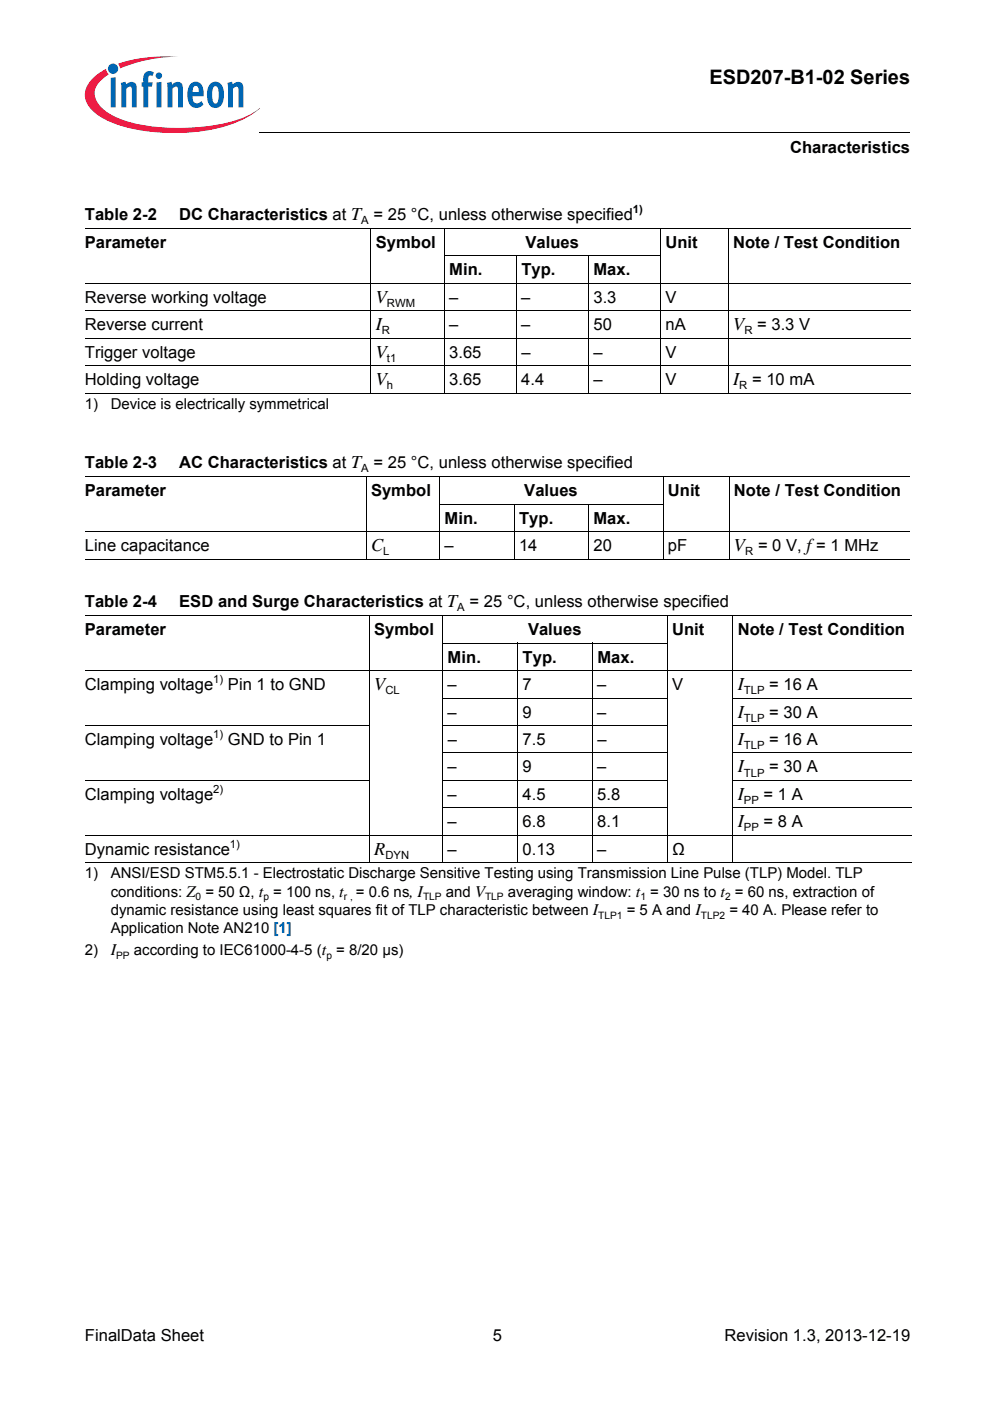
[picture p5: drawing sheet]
<svg xmlns="http://www.w3.org/2000/svg" width="210mm" height="297mm" viewBox="0 0 210 297" stroke-linecap="round" stroke-linejoin="round" font-family="sans-serif">
<defs><g id="words">
<text font-size="4.2" x="150.4" y="17.8">ESD207-B1-02 Series</text>
<g font-size="3.9">
<text x="79.7" y="64.2">V</text>
<text x="79.7" y="70">I</text>
<text x="155.4" y="70">V = 3.3 V</text>
<text x="79.7" y="75.8">V</text>
<text x="79.7" y="81.6">V</text>
<text x="155.4" y="81.6">I</text>
<text x="78.7" y="116.8">C</text>
<text x="155.6" y="116.8">V = 0 V, f= 1 MHz</text>
<text x="79.3" y="146.3">V</text>
<text x="156.4" y="146.3">I</text>
<text x="156.4" y="152.1">I</text>
<text x="156.4" y="157.9">I</text>
<text x="156.4" y="163.8">I</text>
<text x="156.4" y="169.6">I</text>
<text x="156.4" y="175.4">I</text>
<text x="79.3" y="181.2">R</text>
</g>
<g font-size="3.5">
<text x="167.5" y="32.5">Characteristics</text>
<text x="18" y="46.5">Table 2-2</text>
<text x="38" y="46.5">DC Characteristics at T = 25 °C, unless otherwise specified</text>
<text x="18" y="52.5">Parameter</text>
<text x="79.7" y="52.5">Symbol</text>
<text x="111.4" y="52.5">Values</text>
<text x="141.1" y="52.5">Unit</text>
<text x="155.4" y="52.5">Note / Test Condition</text>
<text x="95.2" y="58.4">Min.</text>
<text x="110.5" y="58.4">Typ.</text>
<text x="125.8" y="58.4">Max.</text>
<text x="18" y="64.2">Reverse working voltage</text>
<text x="95.2" y="64.2">–</text>
<text x="110.5" y="64.2">–</text>
<text x="125.8" y="64.2">3.3</text>
<text x="141.1" y="64.2">V</text>
<text x="18" y="70">Reverse current</text>
<text x="95.2" y="70">–</text>
<text x="110.5" y="70">–</text>
<text x="125.8" y="70">50</text>
<text x="141.1" y="70">nA</text>
<text x="18" y="75.8">Trigger voltage</text>
<text x="95.2" y="75.8">3.65</text>
<text x="110.5" y="75.8">–</text>
<text x="125.8" y="75.8">–</text>
<text x="141.1" y="75.8">V</text>
<text x="18" y="81.6">Holding voltage</text>
<text x="95.2" y="81.6">3.65</text>
<text x="110.5" y="81.6">4.4</text>
<text x="125.8" y="81.6">–</text>
<text x="141.1" y="81.6">V</text>
<text x="159.4" y="81.6">= 10 mA</text>
<text x="18" y="99.2">Table 2-3</text>
<text x="38" y="99.2">AC Characteristics at T = 25 °C, unless otherwise specified</text>
<text x="18" y="105.2">Parameter</text>
<text x="78.7" y="105.2">Symbol</text>
<text x="111.2" y="105.2">Values</text>
<text x="141.6" y="105.2">Unit</text>
<text x="155.6" y="105.2">Note / Test Condition</text>
<text x="94.3" y="111">Min.</text>
<text x="110.1" y="111">Typ.</text>
<text x="125.8" y="111">Max.</text>
<text x="18" y="116.8">Line capacitance</text>
<text x="94.3" y="116.8">–</text>
<text x="110" y="116.8">14</text>
<text x="125.8" y="116.8">20</text>
<text x="141.6" y="116.8">pF</text>
<text x="18" y="128.7">Table 2-4</text>
<text x="38" y="128.7">ESD and Surge Characteristics at T = 25 °C, unless otherwise specified</text>
<text x="18" y="134.7">Parameter</text>
<text x="79.3" y="134.7">Symbol</text>
<text x="112" y="134.7">Values</text>
<text x="142.5" y="134.7">Unit</text>
<text x="156.4" y="134.7">Note / Test Condition</text>
<text x="94.9" y="140.5">Min.</text>
<text x="110.8" y="140.5">Typ.</text>
<text x="126.7" y="140.5">Max.</text>
<text x="18" y="146.3">Clamping voltage</text>
<text x="48.3" y="146.3">Pin 1 to GND</text>
<text x="94.9" y="146.3">–</text>
<text x="110.8" y="146.3">7</text>
<text x="126.6" y="146.3">–</text>
<text x="142.5" y="146.3">V</text>
<text x="163.1" y="146.3">= 16 A</text>
<text x="94.9" y="152.1">–</text>
<text x="110.8" y="152.1">9</text>
<text x="126.6" y="152.1">–</text>
<text x="163.1" y="152.1">= 30 A</text>
<text x="18" y="157.9">Clamping voltage</text>
<text x="48.3" y="157.9">GND to Pin 1</text>
<text x="94.9" y="157.9">–</text>
<text x="110.8" y="157.9">7.5</text>
<text x="126.7" y="157.9">–</text>
<text x="163.1" y="157.9">= 16 A</text>
<text x="94.9" y="163.8">–</text>
<text x="110.8" y="163.8">9</text>
<text x="126.6" y="163.8">–</text>
<text x="163.1" y="163.8">= 30 A</text>
<text x="18" y="169.6">Clamping voltage</text>
<text x="94.9" y="169.6">–</text>
<text x="110.8" y="169.6">4.5</text>
<text x="126.6" y="169.6">5.8</text>
<text x="161.9" y="169.6">= 1 A</text>
<text x="94.9" y="175.4">–</text>
<text x="110.8" y="175.4">6.8</text>
<text x="126.6" y="175.4">8.1</text>
<text x="161.9" y="175.4">= 8 A</text>
<text x="18" y="181.2">Dynamic resistance</text>
<text x="94.9" y="181.2">–</text>
<text x="110.8" y="181.2">0.13</text>
<text x="126.6" y="181.2">–</text>
<text x="142.5" y="181.2">Ω</text>
<text x="23.5" y="202.4">I</text>
<text x="18" y="284.4">FinalData Sheet</text>
<text x="104.5" y="284.4">5</text>
<text x="153.6" y="284.4">Revision 1.3, 2013-12-19</text>
</g>
<g font-size="3.2">
<text x="18" y="86.6">1)</text>
<text x="23.5" y="86.6">Device is electrically symmetrical</text>
<text x="18" y="186.2">1)</text>
<text x="23.5" y="190.1">conditions: Z = 50 Ω, t = 100 ns, t</text>
<text x="23.5" y="186.2">ANSI/ESD STM5.5.1 - Electrostatic Discharge Sensitive Testing using Transmission Line Pulse (TLP) Model. TLP</text>
<text x="75.4" y="190.1">= 0.6 ns, I</text>
<text x="94.6" y="190.1">and V</text>
<text x="107.7" y="190.1">averaging window: t = 30 ns to t = 60 ns, extraction of</text>
<text x="23.5" y="194">dynamic resistance using least squares fit of TLP characteristic between I</text>
<text x="23.5" y="197.8">Application Note AN210 [1]</text>
<text x="132.9" y="194">= 5 A and I</text>
<text x="154.6" y="194">= 40 A. Please refer to</text>
<text x="18" y="202.4">2)</text>
<text x="28.4" y="202.4">according to IEC61000-4-5 (t = 8/20 µs)</text>
</g>
<g font-size="2.4">
<text x="76.6" y="47.4">A</text>
<text x="134.2" y="45.1">1)</text>
<text x="82" y="65.1">RWM</text>
<text x="81" y="70.9">R</text>
<text x="157.8" y="70.9">R</text>
<text x="82" y="76.7">t1</text>
<text x="82" y="82.5">h</text>
<text x="156.7" y="82.5">R</text>
<text x="76.6" y="100.1">A</text>
<text x="81.3" y="117.7">L</text>
<text x="158" y="117.7">R</text>
<text x="97" y="129.5">A</text>
<text x="45.2" y="144.9">1)</text>
<text x="81.7" y="147.2">CL</text>
<text x="157.7" y="147.2">TLP</text>
<text x="157.7" y="153">TLP</text>
<text x="45.2" y="156.5">1)</text>
<text x="157.7" y="158.8">TLP</text>
<text x="157.7" y="164.6">TLP</text>
<text x="45.2" y="168.2">2)</text>
<text x="157.7" y="170.5">PP</text>
<text x="48.7" y="179.8">1)</text>
<text x="157.7" y="176.3">PP</text>
<text x="81.7" y="182.1">DYN</text>
</g>
<g font-size="2.2">
<text x="41.5" y="190.9">0</text>
<text x="55.9" y="190.9">p</text>
<text x="72.9" y="190.9">r ,</text>
<text x="89.7" y="190.9">TLP</text>
<text x="102.8" y="190.9">TLP</text>
<text x="135.8" y="190.9">1</text>
<text x="153.8" y="190.9">2</text>
<text x="126.9" y="194.8">TLP1</text>
<text x="148.6" y="194.8">TLP2</text>
<text x="24.6" y="203.2">PP</text>
<text x="69.2" y="203.2">p</text>
</g>
</g></defs>
<circle cx="24" cy="14.6" r="1.09" fill="#0066b3"/>
<g fill="#ed1941">
<path d="M25 13.5l.8-.2a32.7 32.7 0 0 1 12-1.3 32.2 32.2 0 0 0-11.7 2.2l-.7 .3z"/>
<path d="M19.4 16.9a11.2 11.2 0 0 1 3.1-2.3l.2 .7 .4 .5a5 5 0 0 0-3 4.2 6 6 0 0 0 3.4 4.3 31.7 31.7 0 0 0 16 2.8 31.9 31.9 0 0 0 14-3.1l1.6-1.1a18.8 18.8 0 0 1-9.4 4.4 42.6 42.6 0 0 1-20.9-.9 11.1 11.1 0 0 1-6.5-4.7 4.3 4.3 0 0 1 1.1-4.8z"/>
</g>
<g fill="#0066b3">
<path d="M23.5 16.5l1-.1v6.4h-1z"/>
<path d="M25.6 17.6l1-.3 .1 .7a1.22 1.22 0 0 1 1.5-.6 1.22 1.22 0 0 1 .8 1.3v4.1h-1l-.1-4.2a.42 .42 0 0 0-.6-.2l-.5 .4v4h-1.1z"/>
<path d="M30.9 15.3l.8-.2 .7 .1 .2 .2-.3 .8-.1-.1a.47 .47 0 0 0-.7 .2l-.1 1.2h1l-.2 .9h-.8v4.4h-1v-4.4h-.4v-.9h.4v-.7a1.77 1.77 0 0 1 .5-1.5z"/>
<path d="M35.4 17.6l1-.3 .1 .7a1.22 1.22 0 0 1 1.4-.6 1.22 1.22 0 0 1 .9 1.3v4.1h-1.1v-4.2a.42 .42 0 0 0-.6-.2l-.5 .4v4h-1.1z"/>
<path d="M48.2 17.6l1-.3 .1 .7a1.22 1.22 0 0 1 1.5-.6 1.22 1.22 0 0 1 .8 1.3v4.1h-1l-.1-4.2a.42 .42 0 0 0-.6-.2l-.5 .4v4h-1z"/>
<path d="M33 16a.7 .7 0 0 1 1.4 0 .7 .7 0 0 1-1.4 0zM33.2 17.5l1-.1v5.4h-1z"/>
<path d="M40.5 17.7a1.6 1.6 0 0 1 1.7-.2 1.6 1.6 0 0 1 .9 1.5l.1 1.4h-2.4a1.09 1.09 0 0 0 .3 1.2 1.09 1.09 0 0 0 1.1 .2l.5-.4 .4 .8a1.88 1.88 0 0 1-2.2 .6 1.88 1.88 0 0 1-1.1-2v-1.7l.2-.8zM41.1 18.4l-.3 1.2h1.3v-.8a.58 .58 0 0 0-.4-.6 .58 .58 0 0 0-.6 .2z"/>
<path d="M44.7 17.6a1.77 1.77 0 0 1 1.9 0 1.77 1.77 0 0 1 .9 1.8v1.3a1.96 1.96 0 0 1-2.4 2.1 2.94 2.94 0 0 1-1.2-3.3 2.79 2.79 0 0 1 .8-1.9zM45.3 18.4a4.3 4.3 0 0 0 0 3.4l.4 .2a1.54 1.54 0 0 0 .7-1.9v-.4a1.19 1.19 0 0 0-.7-1.4z"/>
</g>
<path d="M55 28v.1z" fill="#000"/>
<path d="M55 28h137.9" fill="none" stroke="#000" stroke-width=".21"/>
<path d="M18 29h46v5h-46z" fill="#fff"/>
<g fill="none" stroke="#000" stroke-width=".21">
<path d="M18 48.4h175M78.6 48.4v35M94.1 54.3h46M94.2 48.4v35M109.5 54.2v29.2M124.8 54.2v29.2M140 48.4v35M154.4 48.4v35M18 60.1h175M18 65.9h175M18 71.7h175M18 77.5h175"/>
<path d="M18 83.4h175M18 101.1h174.8M18 112.7h174.8M18 118.5h174.8M77.6 101v17.6M93.1 106.9h47.5M93.2 101v17.6M109 106.8v11.8M124.8 106.8v11.8M140.6 101v17.6M154.6 101v17.6M18 130.5h175.3"/>
<path d="M78.3 130.5v52.5M93.8 136.4h47.7M93.9 130.5v52.5M109.7 136.3v46.7M125.6 136.3v46.7M141.5 130.5v52.5M155.4 130.5v52.5M18 142.2h175.3M18 153.8h60.3M93.8 148h47.7M93.8 153.8h47.7M93.8 159.6h47.7"/>
<path d="M155.3 148h38M155.3 153.8h38M155.3 159.6h38M18 165.5h60.3M18 177.1h175.3M93.8 165.5h47.7M93.8 171.3h47.7M155.3 165.5h38M155.3 171.3h38M18 182.9h175.3"/>
</g>
<use href="#words"/>
</svg>
